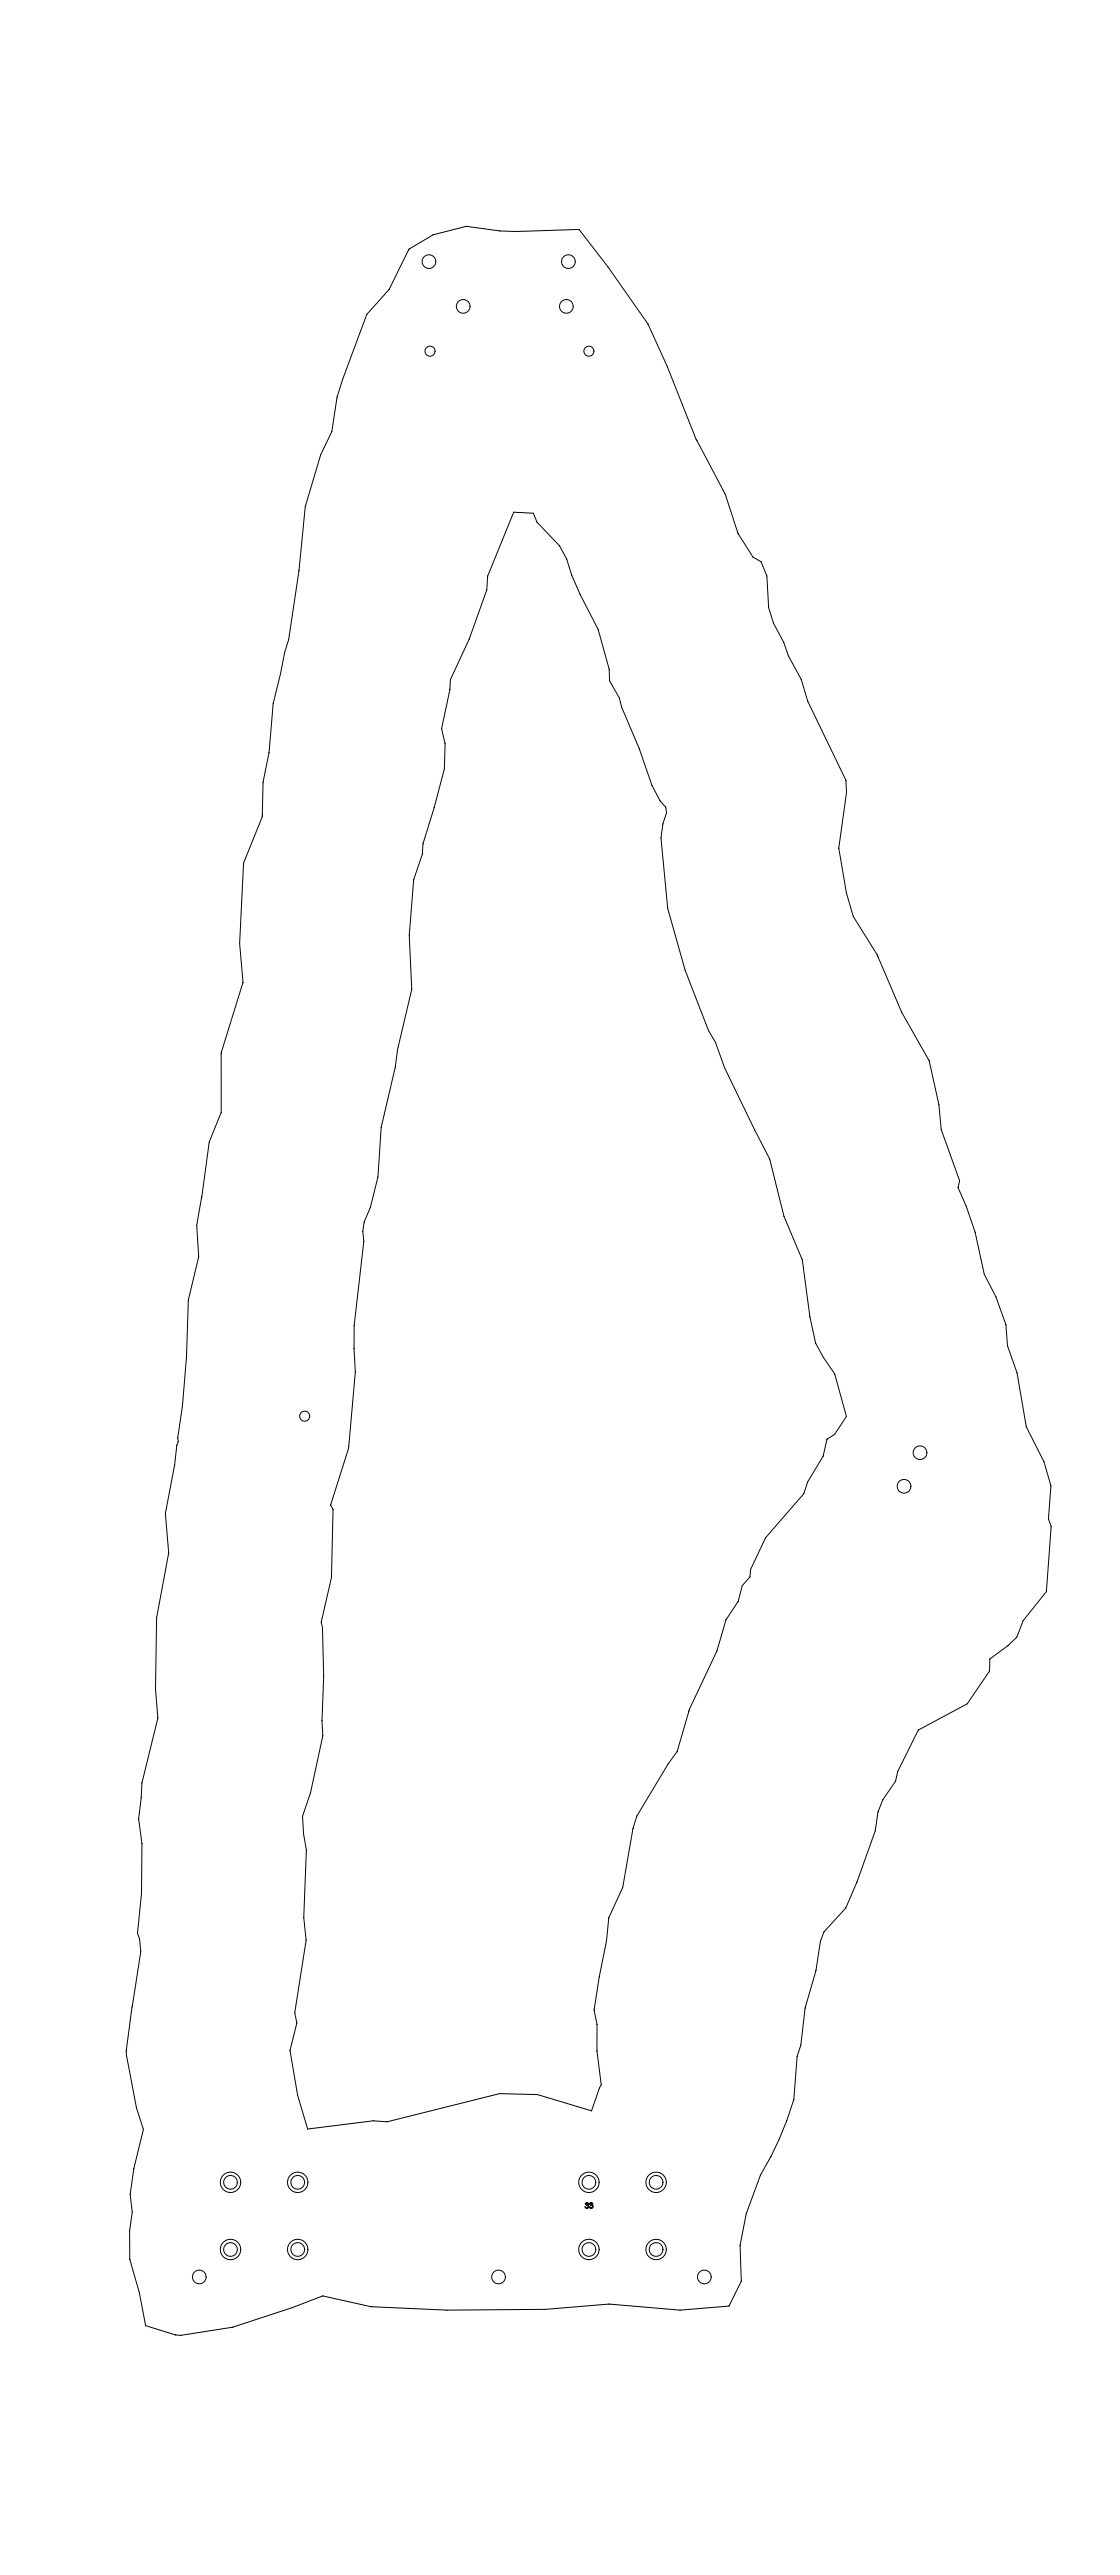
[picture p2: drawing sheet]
<svg xmlns="http://www.w3.org/2000/svg" width="1000mm" height="2300mm" viewBox="0 0 1000 2300" stroke-linecap="round" stroke-linejoin="round" font-family="sans-serif">
<g fill="none" stroke="#000" stroke-width=".89">
<path d="M365 223l22-13 29-8 30 4 15 1 56-2 26 34 36 50 17 38 26 66 26 48 11 35 13 22 7 4 6 12 1 29 5 14 9 17 4 12 11 21 6 19 34 71 1 11-7 50 7 40 6 21 21 34 22 51 25 44 8 39 2 22 17 46-2 6 8 16 8 24 8 37 10 20 9 25 2 19 8 24 8 48 16 32 6 21-2 30 3 6-5 59-20 26-6 14-8 8-16 12v11l-20 29-44 23-18 37-2 9-12 17-4 10-3 17-16 46-10 23-19 22-4 8-3 26-10 34-4 33-3 10-3 38a290 290 0 0 1-30 68l-13 34-5 29 1 32-11 22-44 3-63-5-57 5h-88l-68-3-43-9-27 10-53 18-47 7h-4l-27-9-5-29-9-30v-26l2-16-2-16 3-23 9-35-6-19-9-47v-4l5-39 8-50-1-11-2-5 3-36 1-44-3-22 2-19 1-14 14-57-2-26 1-64 11-58-3-35 8-44 2-17 1-3v-4l4-28 3-44 2-51 9-38-1-29 4-25 7-49 11-26v-54l19-63-3-34 3-72 17-41 1-31 5-27 4-43 7-27 3-19 4-12 9-61 6-57 13-47 10-21 5-30 5-16 22-58 19-22zM459 458h17l3 8 21 22 6 11 5 15 7 17 16 31 10 36v10l9 16 2 8 16 37 11 33 7 13 5 6 1 5-3 10-2 12 6 63 16 56 21 54 6 10 8 22 27 56 13 26 13 51 16 39 7 51 5 24 7 12 10 15 11 38-11 16-7 5-3 15-14 23-3 10-35 40-13 28v7l-7 7-4 14-11 17-8 28-25 52-10 38-8 11-28 46-4 11-9 53-12 27-2 20-7 33-5 29 3 13v24l4 30-2 3-7 20-48-14-34-1-100 25-13-1-58 8-9-30-7-40 6-25-2-9 10-65-2-20 3-61-3-14-1-16 7-21 11-51-1-13 2-40-1-43-1-5 9-40 1-61-2-4 16-52 6-67-1-21v-20l9-75-1-9 1-8 6-13 6-28 3-44 13-54 2-15 13-54-3-49 4-49 8-23 1-9 10-33 9-34v-23l-3-13 8-35v-9l17-36 16-44v-12zM523 1968a1.3 1.3 0 0 1 2 0 1.3 1.3 0 0 1 0 2 1.6 1.6 0 0 1 0 2 1.6 1.6 0 0 1-3-1 1.3 1.3 0 0 0 2 1 1.3 1.3 0 0 0 1-2l-1-1h1a1.3 1.3 0 0 0-1-1 1.3 1.3 0 0 0-1 1zM527 1968a1.3 1.3 0 0 1 2 0 1.3 1.3 0 0 1 0 2 1.6 1.6 0 0 1 0 2 1.6 1.6 0 0 1-3-1 1.3 1.3 0 0 0 2 1 1.3 1.3 0 0 0 1-2l-1-1h1a1.3 1.3 0 0 0-1-1 1.3 1.3 0 0 0-2 1z"/>
<circle cx="383" cy="234" r="6"/>
<circle cx="507" cy="234" r="6"/>
<circle cx="414" cy="274" r="6"/>
<circle cx="506" cy="274" r="6"/>
<circle cx="384" cy="314" r="4"/>
<circle cx="526" cy="314" r="4"/>
<circle cx="272" cy="1265" r="4"/>
<circle cx="821" cy="1298" r="6"/>
<circle cx="807" cy="1328" r="6"/>
<circle cx="206" cy="1949" r="6"/>
<circle cx="206" cy="1949" r="9"/>
<circle cx="266" cy="1949" r="6"/>
<circle cx="266" cy="1949" r="9"/>
<circle cx="526" cy="1949" r="6"/>
<circle cx="526" cy="1949" r="9"/>
<circle cx="586" cy="1949" r="6"/>
<circle cx="586" cy="1949" r="9"/>
<circle cx="206" cy="2009" r="6"/>
<circle cx="206" cy="2009" r="9"/>
<circle cx="266" cy="2009" r="6"/>
<circle cx="266" cy="2009" r="9"/>
<circle cx="526" cy="2009" r="6"/>
<circle cx="526" cy="2009" r="9"/>
<circle cx="586" cy="2009" r="6"/>
<circle cx="586" cy="2009" r="9"/>
<circle cx="178" cy="2034" r="6"/>
<circle cx="445" cy="2034" r="6"/>
<circle cx="629" cy="2034" r="6"/>
</g>
</svg>
